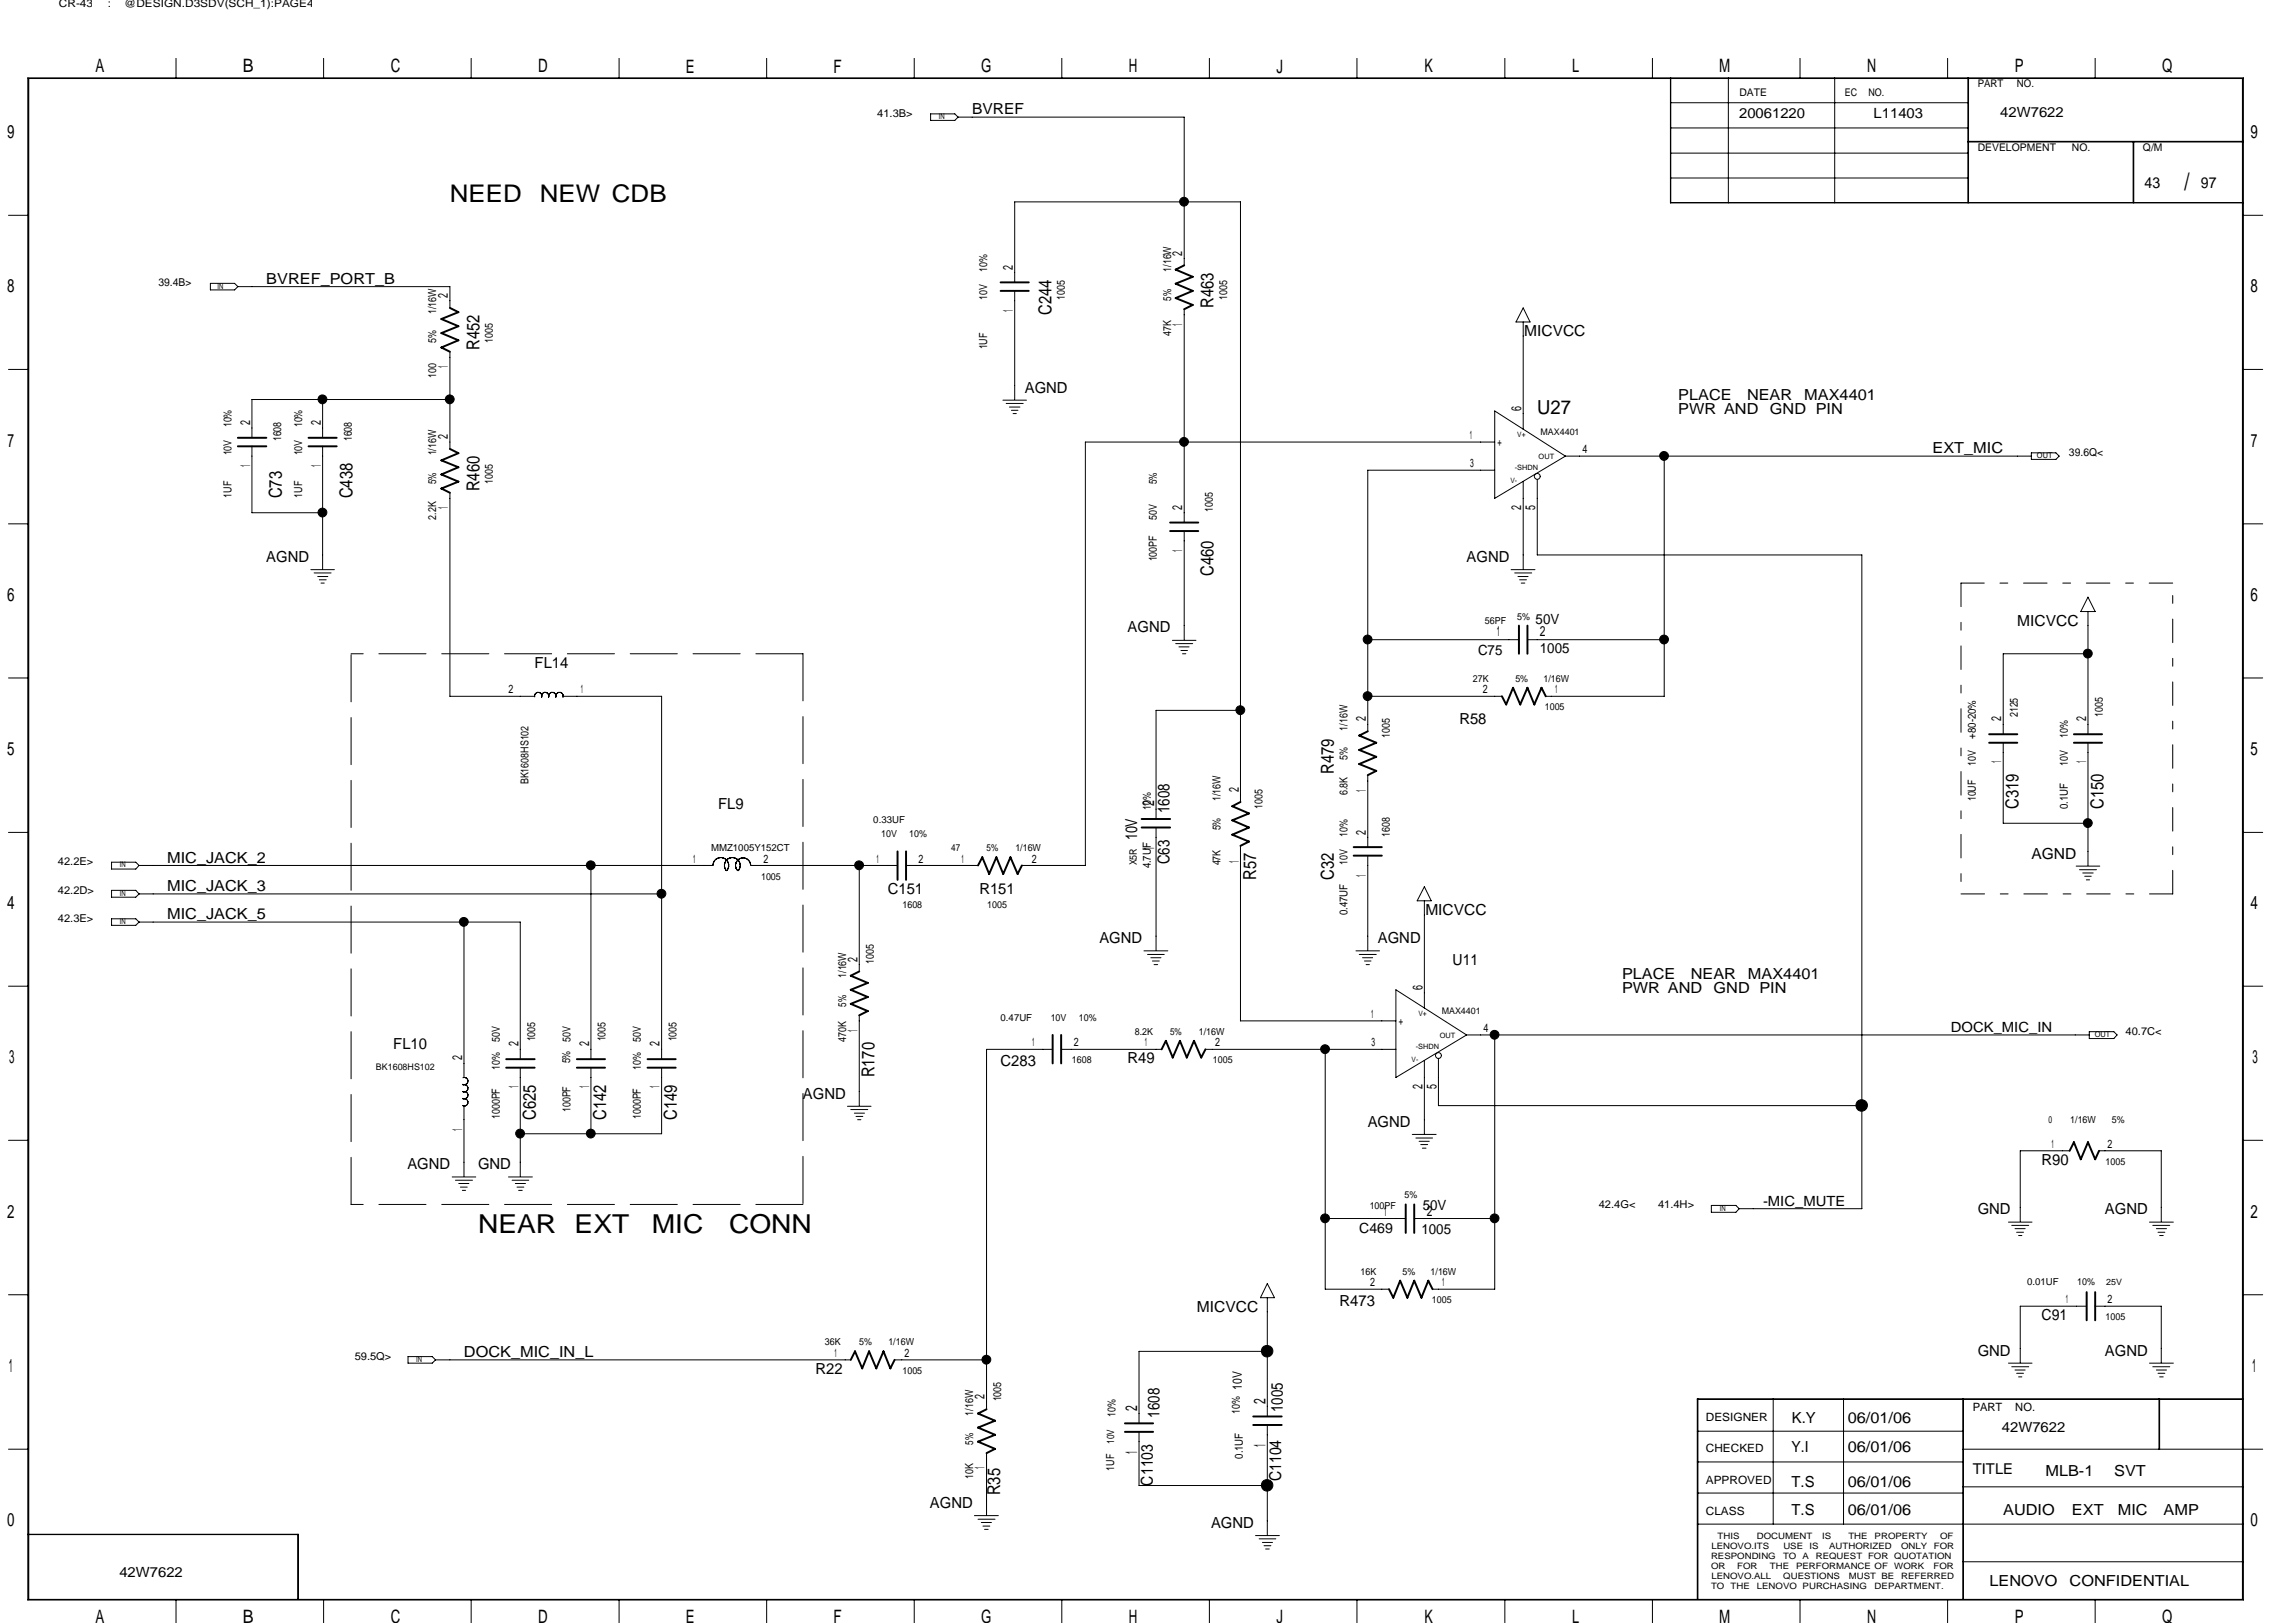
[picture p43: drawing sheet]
<svg xmlns="http://www.w3.org/2000/svg" width="297mm" height="210mm" viewBox="0 0 297 210" stroke-linecap="round" stroke-linejoin="round" font-family="sans-serif">
<defs><g id="words">
<g font-size="3.4">
<text x="61.8" y="159.5">NEAR</text>
<text x="74.3" y="159.5">EXT</text>
<text x="84.3" y="159.5">MIC</text>
<text x="94.3" y="159.5">CONN</text>
</g>
<g font-size="3.1">
<text x="58.2" y="26.1">NEED</text>
<text x="69.8" y="26.1">NEW CDB</text>
<text x="282.6" y="24.6">/</text>
</g>
<text font-size="2.5" x="198.9" y="53.5">U27</text>
<g font-size="2.4">
<text x="12.4" y="9.4">A</text>
<text x="31.4" y="9.4">B</text>
<text x="50.5" y="9.4">C</text>
<text x="69.6" y="9.4">D</text>
<text x="88.7" y="9.4">E</text>
<text x="107.8" y="9.4">F</text>
<text x="127" y="9.4">G</text>
<text x="146" y="9.4">H</text>
<text x="165.1" y="9.4">J</text>
<text x="184.3" y="9.4">K</text>
<text x="203.4" y="9.4">L</text>
<text x="222.4" y="9.4">M</text>
<text x="241.6" y="9.4">N</text>
<text x="260.6" y="9.4">P</text>
<text x="279.7" y="9.4">Q</text>
<text x=".9" y="17.9">9</text>
<text x="291.2" y="17.9">9</text>
<text x=".9" y="37.8">8</text>
<text x="291.2" y="37.8">8</text>
<text x="1" y="57.8">7</text>
<text x="291.2" y="57.8">7</text>
<text x=".9" y="77.8">6</text>
<text x="291.2" y="77.8">6</text>
<text x=".9" y="97.7">5</text>
<text x="291.2" y="97.7">5</text>
<text x=".9" y="117.6">4</text>
<text x="291.2" y="117.6">4</text>
<text x="1.2" y="137.6">3</text>
<text x="291.4" y="137.6">3</text>
<text x=".9" y="157.5">2</text>
<text x="291.2" y="157.5">2</text>
<text x="1.1" y="177.5">1</text>
<text x="291.4" y="177.5">1</text>
<text x=".9" y="197.4">0</text>
<text x="291.2" y="197.4">0</text>
<text x="12.4" y="210">A</text>
<text x="31.4" y="210">B</text>
<text x="50.5" y="210">C</text>
<text x="69.6" y="210">D</text>
<text x="127" y="210">G</text>
<text x="146" y="210">H</text>
<text x="184.3" y="210">K</text>
<text x="203.4" y="210">L</text>
<text x="222.4" y="210">M</text>
<text x="241.6" y="210">N</text>
<text x="260.6" y="210">P</text>
<text x="279.7" y="210">Q</text>
<text x="88.7" y="210">E</text>
<text x="107.8" y="210">F</text>
<text x="165.1" y="210">J</text>
</g>
<g font-size="2.3">
<text x="136" y="40.7" transform="rotate(-90 136 40.7)">C244</text>
<text x="157" y="39.8" transform="rotate(-90 157 39.8)">R463</text>
<text x="62" y="45.3" transform="rotate(-90 62 45.3)">R452</text>
<text x="36.4" y="64.5" transform="rotate(-90 36.4 64.5)">C73</text>
<text x="45.6" y="64.5" transform="rotate(-90 45.6 64.5)">C438</text>
<text x="62" y="63.6" transform="rotate(-90 62 63.6)">R460</text>
<text x="157" y="74.5" transform="rotate(-90 157 74.5)">C460</text>
<text x="172.5" y="100.1" transform="rotate(-90 172.5 100.1)">R479</text>
<text x="261.2" y="104.7" transform="rotate(-90 261.2 104.7)">C319</text>
<text x="272.1" y="104.7" transform="rotate(-90 272.1 104.7)">C150</text>
<text x="162.5" y="113.8" transform="rotate(-90 162.5 113.8)">R57</text>
<text x="172.5" y="113.8" transform="rotate(-90 172.5 113.8)">C32</text>
<text x="113.2" y="139.4" transform="rotate(-90 113.2 139.4)">R170</text>
<text x="69.3" y="144.9" transform="rotate(-90 69.3 144.9)">C625</text>
<text x="78.4" y="144.9" transform="rotate(-90 78.4 144.9)">C142</text>
<text x="87.6" y="144.9" transform="rotate(-90 87.6 144.9)">C149</text>
<text x="129.4" y="193.5" transform="rotate(-90 129.4 193.5)">R35</text>
</g>
<g font-size="2.1">
<text x="149.3" y="104.3" transform="rotate(-90 149.3 104.3)">2</text>
<text x="151.3" y="105.2" transform="rotate(-90 151.3 105.2)">1608</text>
<text x="147.1" y="108.7" transform="rotate(-90 147.1 108.7)">10V</text>
<text x="149.3" y="109.9" transform="rotate(-90 149.3 109.9)">1</text>
<text x="151.3" y="111.8" transform="rotate(-90 151.3 111.8)">C63</text>
<text x="147.1" y="182.5" transform="rotate(-90 147.1 182.5)">2</text>
<text x="150" y="183.4" transform="rotate(-90 150 183.4)">1608</text>
<text x="163.7" y="181.6" transform="rotate(-90 163.7 181.6)">2</text>
<text x="165.9" y="182.7" transform="rotate(-90 165.9 182.7)">1005</text>
<text x="147.1" y="188.1" transform="rotate(-90 147.1 188.1)">1</text>
<text x="163.7" y="187.2" transform="rotate(-90 163.7 187.2)">1</text>
<text x="165.7" y="191.6" transform="rotate(-90 165.7 191.6)">C1104</text>
<text x="149.1" y="192.2" transform="rotate(-90 149.1 192.2)">C1103</text>
</g>
<g font-size="2">
<text x="125.8" y="14.8">BVREF</text>
<text x="277.4" y="24.3">43</text>
<text x="284.7" y="24.3">97</text>
<text x="34.5" y="36.7">BVREF_PORT_B</text>
<text x="197.2" y="43.5">MICVCC</text>
<text x="132.6" y="50.8">AGND</text>
<text x="217.1" y="53.5">PWR AND</text>
<text x="217.1" y="51.7">PLACE</text>
<text x="226" y="51.7">NEAR</text>
<text x="229" y="53.5">GND PIN</text>
<text x="233.4" y="51.7">MAX4401</text>
<text x="250" y="58.6">EXT_MIC</text>
<text x="34.5" y="72.7">AGND</text>
<text x="189.7" y="72.7">AGND</text>
<text x="145.9" y="81.8">AGND</text>
<text x="261" y="80.9">MICVCC</text>
<text x="69.2" y="86.4">FL14</text>
<text x="188.8" y="93.7">R58</text>
<text x="92.9" y="104.7">FL9</text>
<text x="21.6" y="111.6">MIC_JACK_2</text>
<text x="262.8" y="111.1">AGND</text>
<text x="21.6" y="118.9">MIC_JACK_5</text>
<text x="21.6" y="115.3">MIC_JACK_3</text>
<text x="114.8" y="115.7">C151</text>
<text x="126.7" y="115.7">R151</text>
<text x="184.4" y="118.4">MICVCC</text>
<text x="142.2" y="122">AGND</text>
<text x="178.3" y="122">AGND</text>
<text x="187.9" y="124.8">U11</text>
<text x="209.8" y="126.6">PLACE</text>
<text x="209.8" y="128.4">PWR AND</text>
<text x="218.7" y="126.6">NEAR</text>
<text x="221.7" y="128.4">GND PIN</text>
<text x="226.1" y="126.6">MAX4401</text>
<text x="50.9" y="135.8">FL10</text>
<text x="129.5" y="137.9">C283</text>
<text x="145.9" y="137.6">R49</text>
<text x="103.9" y="142.2">AGND</text>
<text x="176.9" y="145.8">AGND</text>
<text x="52.7" y="151.3">AGND</text>
<text x="61.8" y="151.3">GND</text>
<text x="264.1" y="150.7">R90</text>
<text x="255.9" y="157.1">GND</text>
<text x="272.3" y="157.1">AGND</text>
<text x="154.9" y="169.7">MICVCC</text>
<text x="173.3" y="169">R473</text>
<text x="264.1" y="170.8">C91</text>
<text x="60" y="175.6">DOCK_MIC_IN_L</text>
<text x="105.5" y="177.8">R22</text>
<text x="255.9" y="175.4">GND</text>
<text x="272.3" y="175.4">AGND</text>
<text x="231.8" y="184.1">K.Y</text>
<text x="239.1" y="184.1">06/01/06</text>
<text x="231.8" y="187.8">Y.I</text>
<text x="239.1" y="187.8">06/01/06</text>
<text x="264.6" y="190.9">MLB-1</text>
<text x="273.5" y="190.9">SVT</text>
<text x="120.3" y="195.1">AGND</text>
<text x="156.7" y="197.7">AGND</text>
<text x="231.8" y="196">T.S</text>
<text x="231.8" y="192.4">T.S</text>
<text x="239.1" y="196">06/01/06</text>
<text x="239.1" y="192.4">06/01/06</text>
<text x="259.2" y="196">AUDIO</text>
<text x="268.1" y="196">EXT</text>
<text x="274" y="196">MIC</text>
<text x="279.9" y="196">AMP</text>
<text x="257.4" y="205.2">LENOVO</text>
<text x="267.8" y="205.2">CONFIDENTIAL</text>
</g>
<text font-size="1.9" x="255.2" y="190.7">TITLE</text>
<g font-size="1.8">
<text x="225" y="15.3">20061220</text>
<text x="242.4" y="15.3">L11403</text>
<text x="258.8" y="15.1">42W7622</text>
<text x="131" y="34.9" transform="rotate(-90 131 34.9)">2</text>
<text x="152.9" y="33.1" transform="rotate(-90 152.9 33.1)">2</text>
<text x="58" y="38.6" transform="rotate(-90 58 38.6)">2</text>
<text x="131" y="40.3" transform="rotate(-90 131 40.3)">1</text>
<text x="58" y="47.6" transform="rotate(-90 58 47.6)">1</text>
<text x="152.9" y="42.2" transform="rotate(-90 152.9 42.2)">1</text>
<text x="196.8" y="53.2" transform="rotate(-90 196.8 53.2)">6</text>
<text x="32.4" y="55" transform="rotate(-90 32.4 55)">2</text>
<text x="41.5" y="55" transform="rotate(-90 41.5 55)">2</text>
<text x="58" y="56.8" transform="rotate(-90 58 56.8)">2</text>
<text x="32.4" y="60.4" transform="rotate(-90 32.4 60.4)">1</text>
<text x="41.5" y="60.4" transform="rotate(-90 41.5 60.4)">1</text>
<text x="58" y="65.9" transform="rotate(-90 58 65.9)">1</text>
<text x="152.9" y="66" transform="rotate(-90 152.9 66)">2</text>
<text x="152.9" y="71.4" transform="rotate(-90 152.9 71.4)">1</text>
<text x="196.8" y="66" transform="rotate(-90 196.8 66)">2</text>
<text x="198.6" y="66" transform="rotate(-90 198.6 66)">5</text>
<text x="193.6" y="82.3">1</text>
<text x="198.7" y="80.7">50V</text>
<text x="199.2" y="82.3">2</text>
<text x="191.2" y="84.7">C75</text>
<text x="199.2" y="84.5">1005</text>
<text x="176.7" y="93.3" transform="rotate(-90 176.7 93.3)">2</text>
<text x="258.9" y="93.3" transform="rotate(-90 258.9 93.3)">2</text>
<text x="269.9" y="93.3" transform="rotate(-90 269.9 93.3)">2</text>
<text x="258.9" y="98.8" transform="rotate(-90 258.9 98.8)">1</text>
<text x="269.9" y="98.8" transform="rotate(-90 269.9 98.8)">1</text>
<text x="160.3" y="102.5" transform="rotate(-90 160.3 102.5)">2</text>
<text x="176.7" y="108" transform="rotate(-90 176.7 108)">2</text>
<text x="176.7" y="102.4" transform="rotate(-90 176.7 102.4)">1</text>
<text x="160.3" y="111.6" transform="rotate(-90 160.3 111.6)">1</text>
<text x="176.7" y="113.4" transform="rotate(-90 176.7 113.4)">1</text>
<text x="111" y="124.4" transform="rotate(-90 111 124.4)">2</text>
<text x="184" y="128.1" transform="rotate(-90 184 128.1)">6</text>
<text x="59.8" y="137.2" transform="rotate(-90 59.8 137.2)">2</text>
<text x="67.1" y="135.4" transform="rotate(-90 67.1 135.4)">2</text>
<text x="76.2" y="135.4" transform="rotate(-90 76.2 135.4)">2</text>
<text x="85.3" y="135.4" transform="rotate(-90 85.3 135.4)">2</text>
<text x="111" y="133.5" transform="rotate(-90 111 133.5)">1</text>
<text x="252.4" y="133.5">DOCK_MIC_IN</text>
<text x="67.1" y="140.8" transform="rotate(-90 67.1 140.8)">1</text>
<text x="76.2" y="140.8" transform="rotate(-90 76.2 140.8)">1</text>
<text x="85.3" y="140.8" transform="rotate(-90 85.3 140.8)">1</text>
<text x="184" y="140.9" transform="rotate(-90 184 140.9)">2</text>
<text x="185.8" y="140.9" transform="rotate(-90 185.8 140.9)">5</text>
<text x="59.8" y="146.3" transform="rotate(-90 59.8 146.3)">1</text>
<text x="228.1" y="156">-MIC_MUTE</text>
<text x="175.8" y="159.5">C469</text>
<text x="179" y="157.3">1</text>
<text x="183.9" y="159.6">1005</text>
<text x="184.1" y="156.5">50V</text>
<text x="184.6" y="157.3">2</text>
<text x="127.4" y="181.1" transform="rotate(-90 127.4 181.1)">2</text>
<text x="259" y="185.2">42W7622</text>
<text x="127.4" y="190.1" transform="rotate(-90 127.4 190.1)">1</text>
<text x="15.4" y="204">42W7622</text>
</g>
<text font-size="1.7" x="160.7" y="179.8" transform="rotate(-90 160.7 179.8)">10V</text>
<g font-size="1.5">
<text x="190.2" y="56.8">1</text>
<text x="204.7" y="58.6">4</text>
<text x="190.2" y="60.4">3</text>
<text x="65.8" y="89.7">2</text>
<text x="75.1" y="89.7">1</text>
<text x="191.9" y="89.7">2</text>
<text x="201.2" y="89.7">1</text>
<text x="89.7" y="111.6">1</text>
<text x="98.8" y="111.6">2</text>
<text x="113.4" y="111.6">1</text>
<text x="118.8" y="111.6">2</text>
<text x="124.4" y="111.6">1</text>
<text x="133.5" y="111.6">2</text>
<text x="177.4" y="131.7">1</text>
<text x="133.5" y="135.3">1</text>
<text x="138.9" y="135.3">2</text>
<text x="148.1" y="135.3">1</text>
<text x="157.2" y="135.3">2</text>
<text x="177.4" y="135.3">3</text>
<text x="191.9" y="133.5">4</text>
<text x="265.4" y="148.5">1</text>
<text x="272.7" y="148.5">2</text>
<text x="177.2" y="166.4">2</text>
<text x="186.6" y="166.4">1</text>
<text x="267.2" y="168.6">1</text>
<text x="272.7" y="168.6">2</text>
<text x="107.9" y="175.5">1</text>
<text x="117" y="175.5">2</text>
<text x="220.7" y="183.9">DESIGNER</text>
<text x="255.2" y="182.6">PART</text>
<text x="260.7" y="182.6">NO.</text>
<text x="220.7" y="191.9">APPROVED</text>
<text x="220.7" y="187.9">CHECKED</text>
<text x="220.7" y="196">CLASS</text>
</g>
<g font-size="1.4">
<text x="7.6" y=".9">CR-43</text>
<text x="14" y=".9">:</text>
<text x="16.1" y=".9">@DESIGN.D3SDV(SCH_1):PAGE4</text>
<text x="255.9" y="11.3">PART</text>
<text x="260.9" y="11.3">NO.</text>
<text x="113.5" y="15.1">41.3B&gt;</text>
<text x="225" y="12.4">DATE</text>
<text x="238.7" y="12.4">EC</text>
<text x="241.7" y="12.4">NO.</text>
<text x="255.9" y="19.6">DEVELOPMENT</text>
<text x="268.1" y="19.6">NO.</text>
<text x="277.2" y="19.6">Q/M</text>
<text x="127.7" y="35.2" transform="rotate(-90 127.7 35.2)">10%</text>
<text x="151.5" y="35.2" transform="rotate(-90 151.5 35.2)">1/16W</text>
<text x="20.5" y="37">39.4B&gt;</text>
<text x="56.4" y="40.6" transform="rotate(-90 56.4 40.6)">1/16W</text>
<text x="127.7" y="38.8" transform="rotate(-90 127.7 38.8)">10V</text>
<text x="137.7" y="38.8" transform="rotate(-90 137.7 38.8)">1005</text>
<text x="151.5" y="38.9" transform="rotate(-90 151.5 38.9)">5%</text>
<text x="158.7" y="38.8" transform="rotate(-90 158.7 38.8)">1005</text>
<text x="56.4" y="44.4" transform="rotate(-90 56.4 44.4)">5%</text>
<text x="63.8" y="44.3" transform="rotate(-90 63.8 44.3)">1005</text>
<text x="127.7" y="45.2" transform="rotate(-90 127.7 45.2)">1UF</text>
<text x="151.5" y="43.5" transform="rotate(-90 151.5 43.5)">47K</text>
<text x="56.4" y="48.9" transform="rotate(-90 56.4 48.9)">100</text>
<text x="30" y="58.9" transform="rotate(-90 30 58.9)">10V</text>
<text x="30" y="55.3" transform="rotate(-90 30 55.3)">10%</text>
<text x="36.4" y="57.1" transform="rotate(-90 36.4 57.1)">1608</text>
<text x="39.1" y="58.9" transform="rotate(-90 39.1 58.9)">10V</text>
<text x="39.1" y="55.3" transform="rotate(-90 39.1 55.3)">10%</text>
<text x="45.5" y="57.1" transform="rotate(-90 45.5 57.1)">1608</text>
<text x="56.4" y="58.9" transform="rotate(-90 56.4 58.9)">1/16W</text>
<text x="193.8" y="57.7">+</text>
<text x="267.7" y="59">39.6Q&lt;</text>
<text x="30" y="64.4" transform="rotate(-90 30 64.4)">1UF</text>
<text x="39.1" y="64.4" transform="rotate(-90 39.1 64.4)">1UF</text>
<text x="56.4" y="62.7" transform="rotate(-90 56.4 62.7)">5%</text>
<text x="63.8" y="62.6" transform="rotate(-90 63.8 62.6)">1005</text>
<text x="149.6" y="62.7" transform="rotate(-90 149.6 62.7)">5%</text>
<text x="56.4" y="67.2" transform="rotate(-90 56.4 67.2)">2.2K</text>
<text x="149.6" y="67.2" transform="rotate(-90 149.6 67.2)">50V</text>
<text x="156.9" y="66.3" transform="rotate(-90 156.9 66.3)">1005</text>
<text x="149.6" y="72.6" transform="rotate(-90 149.6 72.6)">100PF</text>
<text x="174.3" y="94.5" transform="rotate(-90 174.3 94.5)">1/16W</text>
<text x="179.8" y="95.5" transform="rotate(-90 179.8 95.5)">1005</text>
<text x="255.6" y="95.5" transform="rotate(-90 255.6 95.5)">+80-20%</text>
<text x="261.1" y="92.8" transform="rotate(-90 261.1 92.8)">2125</text>
<text x="267.5" y="95.5" transform="rotate(-90 267.5 95.5)">10%</text>
<text x="272" y="92.7" transform="rotate(-90 272 92.7)">1005</text>
<text x="68.4" y="101.5" transform="rotate(-90 68.4 101.5)">BK1608HS102</text>
<text x="174.3" y="98.3" transform="rotate(-90 174.3 98.3)">5%</text>
<text x="255.6" y="99.1" transform="rotate(-90 255.6 99.1)">10V</text>
<text x="267.5" y="99.1" transform="rotate(-90 267.5 99.1)">10V</text>
<text x="148.9" y="104.8" transform="rotate(-90 148.9 104.8)">10%</text>
<text x="157.9" y="107.4" transform="rotate(-90 157.9 107.4)">5%</text>
<text x="157.9" y="103.7" transform="rotate(-90 157.9 103.7)">1/16W</text>
<text x="163.3" y="104.6" transform="rotate(-90 163.3 104.6)">1005</text>
<text x="174.3" y="102.9" transform="rotate(-90 174.3 102.9)">6.8K</text>
<text x="255.6" y="103.7" transform="rotate(-90 255.6 103.7)">10UF</text>
<text x="267.5" y="104.7" transform="rotate(-90 267.5 104.7)">0.1UF</text>
<text x="7.5" y="111.9">42.2E&gt;</text>
<text x="148.9" y="112.4" transform="rotate(-90 148.9 112.4)">4.7UF</text>
<text x="157.9" y="112" transform="rotate(-90 157.9 112)">47K</text>
<text x="174.3" y="111.9" transform="rotate(-90 174.3 111.9)">10V</text>
<text x="174.3" y="108.2" transform="rotate(-90 174.3 108.2)">10%</text>
<text x="179.8" y="108.2" transform="rotate(-90 179.8 108.2)">1608</text>
<text x="7.5" y="119.3">42.3E&gt;</text>
<text x="7.5" y="115.6">42.2D&gt;</text>
<text x="174.3" y="118.4" transform="rotate(-90 174.3 118.4)">0.47UF</text>
<text x="113.1" y="124.7" transform="rotate(-90 113.1 124.7)">1005</text>
<text x="109.5" y="130.3" transform="rotate(-90 109.5 130.3)">5%</text>
<text x="109.5" y="126.5" transform="rotate(-90 109.5 126.5)">1/16W</text>
<text x="64.7" y="134.8" transform="rotate(-90 64.7 134.8)">50V</text>
<text x="69.3" y="134.7" transform="rotate(-90 69.3 134.7)">1005</text>
<text x="73.8" y="137.6" transform="rotate(-90 73.8 137.6)">5%</text>
<text x="73.8" y="134.8" transform="rotate(-90 73.8 134.8)">50V</text>
<text x="78.4" y="134.7" transform="rotate(-90 78.4 134.7)">1005</text>
<text x="82.9" y="134.8" transform="rotate(-90 82.9 134.8)">50V</text>
<text x="87.5" y="134.7" transform="rotate(-90 87.5 134.7)">1005</text>
<text x="109.5" y="134.8" transform="rotate(-90 109.5 134.8)">470K</text>
<text x="181" y="132.6">+</text>
<text x="275" y="133.9">40.7C&lt;</text>
<text x="64.7" y="138.4" transform="rotate(-90 64.7 138.4)">10%</text>
<text x="73.8" y="143.9" transform="rotate(-90 73.8 143.9)">100PF</text>
<text x="82.9" y="138.4" transform="rotate(-90 82.9 138.4)">10%</text>
<text x="64.7" y="144.8" transform="rotate(-90 64.7 144.8)">1000PF</text>
<text x="82.9" y="144.8" transform="rotate(-90 82.9 144.8)">1000PF</text>
<text x="206.8" y="156.3">42.4G&lt;</text>
<text x="214.5" y="156.3">41.4H&gt;</text>
<text x="45.9" y="175.9">59.5Q&gt;</text>
<text x="125.9" y="183.2" transform="rotate(-90 125.9 183.2)">1/16W</text>
<text x="129.5" y="181.3" transform="rotate(-90 129.5 181.3)">1005</text>
<text x="144.3" y="183.3" transform="rotate(-90 144.3 183.3)">10%</text>
<text x="160.4" y="183" transform="rotate(-90 160.4 183)">10%</text>
<text x="125.9" y="186.9" transform="rotate(-90 125.9 186.9)">5%</text>
<text x="125.9" y="191.4" transform="rotate(-90 125.9 191.4)">10K</text>
<text x="144.1" y="190.3" transform="rotate(-90 144.1 190.3)">1UF</text>
<text x="160.8" y="188.7" transform="rotate(-90 160.8 188.7)">0.1UF</text>
</g>
<g font-size="1.3">
<text x="192.1" y="80.7">56PF</text>
<text x="196.3" y="80.2">5%</text>
<text x="190.5" y="88.2">27K</text>
<text x="196" y="88.2">5%</text>
<text x="199.7" y="88.2">1/16W</text>
<text x="199.9" y="91.9">1005</text>
<text x="113" y="106.5">0.33UF</text>
<text x="92" y="110.2">MMZ1005Y152CT</text>
<text x="98.5" y="113.8">1005</text>
<text x="114" y="108.3">10V</text>
<text x="117.6" y="108.3">10%</text>
<text x="123.1" y="110.2">47</text>
<text x="127.6" y="110.2">5%</text>
<text x="131.4" y="110.2">1/16W</text>
<text x="147.1" y="112" transform="rotate(-90 147.1 112)">X5R</text>
<text x="116.8" y="117.5">1608</text>
<text x="127.7" y="117.5">1005</text>
<text x="129.5" y="132.1">0.47UF</text>
<text x="135.9" y="132.1">10V</text>
<text x="138.7" y="137.6">1608</text>
<text x="139.6" y="132.1">10%</text>
<text x="146.8" y="133.9">8.2K</text>
<text x="151.4" y="133.9">5%</text>
<text x="155.1" y="133.9">1/16W</text>
<text x="156.9" y="137.6">1005</text>
<text x="265" y="145.2">0</text>
<text x="267.8" y="145.2">1/16W</text>
<text x="273.2" y="145.2">5%</text>
<text x="181.7" y="154.9">5%</text>
<text x="272.4" y="150.7">1005</text>
<text x="177.2" y="156.4">100PF</text>
<text x="176" y="165">16K</text>
<text x="181.4" y="165">5%</text>
<text x="185.1" y="165">1/16W</text>
<text x="262.3" y="166.2">0.01UF</text>
<text x="268.7" y="166.2">10%</text>
<text x="185.2" y="168.6">1005</text>
<text x="272.4" y="170.8">1005</text>
<text x="106.7" y="174.1">36K</text>
<text x="111.2" y="174.1">5%</text>
<text x="114.9" y="174.1">1/16W</text>
<text x="116.8" y="177.8">1005</text>
<text x="144.1" y="186.8" transform="rotate(-90 144.1 186.8)">10V</text>
</g>
<g font-size="1.2">
<text x="199.3" y="56.2">MAX4401</text>
<text x="186.5" y="131.1">MAX4401</text>
<text x="48.6" y="138.4">BK1608HS102</text>
</g>
<g font-size="1.1">
<text x="272.5" y="166.2">25V</text>
<text x="221.4" y="203">OR</text>
<text x="221.4" y="201.7">RESPONDING</text>
<text x="221.4" y="200.4">LENOVO.ITS</text>
<text x="222.2" y="199.1">THIS</text>
<text x="224.7" y="203">FOR</text>
<text x="227.3" y="199.1">DOCUMENT</text>
<text x="229" y="203">THE</text>
<text x="230.7" y="201.7">TO</text>
<text x="230.7" y="200.4">USE</text>
<text x="232.4" y="203">PERFORMANCE OF</text>
<text x="233.2" y="201.7">A</text>
<text x="234.1" y="200.4">IS</text>
<text x="234.9" y="201.7">REQUEST FOR QUOTATION</text>
<text x="235.8" y="199.1">IS</text>
<text x="236.6" y="200.4">AUTHORIZED</text>
<text x="239.1" y="199.1">THE</text>
<text x="242.5" y="199.1">PROPERTY</text>
<text x="245.1" y="203">WORK</text>
<text x="246" y="200.4">ONLY</text>
<text x="250.1" y="203">FOR</text>
<text x="250.2" y="200.4">FOR</text>
<text x="251" y="199.1">OF</text>
<text x="221.4" y="205.6">TO</text>
<text x="221.4" y="204.3">LENOVO.ALL</text>
<text x="223.9" y="205.6">THE</text>
<text x="227.3" y="205.6">LENOVO PURCHASING</text>
<text x="230.7" y="204.3">QUESTIONS</text>
<text x="239.2" y="204.3">MUST BE</text>
<text x="242.5" y="205.6">DEPARTMENT.</text>
<text x="246" y="204.3">REFERRED</text>
</g>
<g font-size="1">
<text x="121.5" y="15.4">IN</text>
<text x="28.1" y="37.4">IN</text>
<text x="263.5" y="59.3">OUT</text>
<text x="15.5" y="112.2">IN</text>
<text x="15.5" y="115.9">IN</text>
<text x="15.5" y="119.5">IN</text>
<text x="271" y="134.2">OUT</text>
<text x="222.5" y="156.6">IN</text>
<text x="53.8" y="176.2">IN</text>
</g>
<g font-size=".9">
<text x="196.3" y="56.6">V+</text>
<text x="199" y="59.4">OUT</text>
<text x="195.4" y="62.5">V-</text>
<text x="196" y="60.8">-SHDN</text>
<text x="183.5" y="131.5">V+</text>
<text x="182.6" y="137.4">V-</text>
<text x="183.2" y="135.8">-SHDN</text>
<text x="186.3" y="134.3">OUT</text>
</g>
</g></defs>
<g fill="none" stroke="#000" stroke-width=".25">
<path d="M58.2 39.8l1.1 .6-2.2 .9 2.2 .9-2.2 .9 2.2 .9-2.2 1 1.1 .5M129.5 37.6h3.6M129.5 36.5h3.6M153.2 34.3l-1.1 .6 2.2 .9-2.2 .9 2.2 .9-2.2 1 2.2 .9-1.1 .5M30.8 57.7h3.7M30.8 56.6h3.7M39.9 57.7h3.7M39.9 56.6h3.7M58.2 58.1l1.1 .5-2.2 1 2.2 .9-2.2 .9 2.2 .9-2.2 .9 1.1 .6M151.4 68.7h3.6M151.4 67.6h3.6M177 94.6l-1.2 .6 2.3 .9-2.3 .9 2.3 .9-2.3 .9 2.3 .9-1.1 .6"/>
<path d="M194.3 90.1l.6 1 .8-2.1 1 2.1 .9-2.1 .9 2.1 .9-2.1 .6 1.1M196.5 80.9v3.7M197.6 80.9v3.7M257.3 96.1h3.7M257.3 95h3.7M268.3 96.1h3.6M268.3 95h3.6M116.1 110.2v3.6M117.2 110.2v3.6M126.5 112l.6-1.1 .9 2.2 .9-2.2 .9 2.2 .9-2.2 1 2.2 .5-1.1M147.7 107.1h3.7M147.7 106h3.7"/>
<path d="M160.5 103.8l-1.1 .5 2.2 .9-2.2 .9 2.2 1-2.2 .9 2.2 .9-1.1 .5M175.1 110.7h3.7M175.1 109.6h3.7M65.5 138.1h3.7M65.5 137h3.7M74.6 138.1h3.7M74.6 137h3.7M83.8 138.1h3.6M83.8 137h3.6M111.2 125.7l-1.1 .5 2.2 1-2.2 .9 2.2 .9-2.2 .9 2.2 .9-1.1 .6M136.2 133.9v3.7M137.3 133.9v3.7"/>
<path d="M150.3 135.8l.5-1.1 .9 2.1 1-2.1 .8 2.1 1-2.1 .9 2.1 .6-1M181.9 155.8v3.7M183 155.8v3.7M267.8 148.9l.5-1.1 .9 2.2 .9-2.2 1 2.2 .5-1.1M110.1 175.9l.5-1.1 .9 2.2 .9-2.2 1 2.2 .9-2.2 .9 2.2 .5-1.1M179.7 166.8l.6 1.1 .8-2.2 1 2.2 .9-2.2 .9 2.2 .9-2.2 .5 1.1M270 167.2v3.6M271.1 167.2v3.6M127.6 182.3l-1.1 .6 2.2 .9-2.2 .9 2.2 .9-2.2 .9 2.2 1-1.1 .5M145.5 185.3h3.7M145.5 184.1h3.7M162.1 184.4h3.7"/>
<path d="M162.1 183.3h3.7"/>
</g>
<path d="M253.7 75.4v40.3M281.1 75.4h-27.4M253.7 115.7h27.4M281.1 115.7v-40.3" fill="none" stroke="#000" stroke-width=".13" stroke-dasharray="3 2 1 2"/>
<path d="M103.9 84.6h-58.5M103.9 84.6v71.2M45.4 155.8v-71.2M103.9 155.8h-58.5" fill="none" stroke="#000" stroke-width=".13" stroke-dasharray="6.1 2"/>
<g fill="none" stroke="#000" stroke-width=".13">
<path d="M3.6 10.1h286.6v196.9h-286.6zM3.7 10.2h286.4v196.7h-286.4zM22.8 7.5v2.6M41.9 7.5v2.6M61 7.5v2.6M80.1 7.5v2.6M99.2 7.5v2.6M118.3 7.5v2.6M120.4 14.7h3.1l.4 .5-.4 .4h-3.1zM123.9 15.2h29.3v19.1M137.4 7.5v2.6M156.5 7.5v2.6"/>
<path d="M175.6 7.5v2.6M194.7 7.5v2.6M213.8 7.5v2.6M216.1 10.1v16.1h74.1M216.1 19.8h38.5M216.1 16.6h38.5M216.1 13.3h38.5M216.2 10.1v16.1M223.6 10.1v16.1M232.9 7.5v2.6M237.4 10.1v16.1M252 7.5v2.6"/>
<path d="M254.6 18.4h35.6M254.6 10.1v16.1M254.6 18.3h35.6M254.7 10.1v16.1M271.1 7.5v2.6M276 18.4v7.8M276.1 18.4v7.8M1.1 27.9h2.5M27.2 36.7h3.1l.5 .4-.5 .4h-3.1zM30.8 37.1h27.4v2.7M131.3 36.5v-10.4h29.2v77.7M131.3 37.6v14.1"/>
<path d="M197.1 39.8l.8 1.9h-1.8zM216.1 26.2h74.1M216.2 23h38.4M290.2 27.9h2.5M1.1 47.8h2.5M32.6 57.7v8.6h9.1M41.7 51.7v4.9M41.7 57.7v15.9M58.2 51.7h-25.6v4.9M58.2 45.5v12.6M129.7 51.8h3.1M130.2 52.2h2.2"/>
<path d="M130.6 52.7h1.3M130.8 53.1h.9M131.1 53.5h.4M153.2 40v27.6M193.4 57.2h-53v54.8h-8.2M193.4 53.2l9.1 5.8-9.1 5.5zM197.1 41.7v13.8M202.5 59h60.3M215.3 59v31.1h-15.3M262.8 58.6h3.2l.4 .4-.4 .4h-3.2zM290.2 47.8h2.5M1.1 67.8h2.5"/>
<path d="M40.2 73.7h3.1M40.6 74.1h2.2M41.1 74.6h1.3M41.3 75h.9M41.5 75.4h.4M58.2 63.8v26.3h11M153.2 68.7v14.1M193.4 60.8h-16.4v33.8M195.5 73.7h3.1M196 74.1h2.2M196.4 74.6h1.3M196.6 75h.9"/>
<path d="M196.8 75.4h.5M197.1 62.3v11.3M198.9 62v9.8h42v84.6h-15.9M270.1 79.1v15.9M270.1 77.3l1 1.8h-1.9zM290.2 67.8h2.5M1.1 87.7h2.5M69.2 90v.2M69.3 89.7l-.1 .3M69.6 89.6l-.3 .1M69.7 89.6l.3 .1M70 89.7l.1 .3"/>
<path d="M70.1 90v.2M70.1 90.1v.1M70.1 89.7v.1M70.2 89.7l-.1 .3M70.5 89.6l-.3 .1M70.6 89.6l.3 .1M70.9 89.7l.1 .2M71 89.9l-.1 .3M71.1 89.7l-.1 .2M71.5 89.6l-.3 .1M71.5 89.6l.3 .1M71.8 89.7l.1 .2"/>
<path d="M71.9 89.9v.3M72 89.7l-.1 .2M72.4 89.6l-.3 .1M72.4 89.6l.3 .1M72.8 89.7l.1 .3M72.8 90.1h12.8v46.9M72.9 90.1l-.1 .1M151.7 82.8h3M152.1 83.3h2.2M152.5 83.7h1.3M152.8 84.2h.8M153 84.6h.4"/>
<path d="M160.5 91.9h-10.9v14.1M177 90.1h17.3M177 82.8h19.5M197.6 82.8h17.7M259.2 96.1v10.4h10.9M270.1 84.6h-10.9v10.4M270.1 96.1v15.9M290.2 87.7h2.5M1.1 107.7h2.5M14.4 118.9h3.2l.4 .4-.4 .4h-3.2zM14.4 111.5h3.2l.4 .5-.4 .4h-3.2zM14.4 115.2h3.2l.4 .5-.4 .4h-3.2z"/>
<path d="M18 112h74.3M18 119.3h49.3v17.7M18 115.7h67.6M60 119.3v20.1M76.5 112v25M92.5 111.3l-.2 .3-.1 .3M93.3 111h-.4l-.3 .2M93.3 111h.3l.4 .3M93.7 112l.1 .3 .2 .3M93.8 111.5v.1M94 111.3l.2 .3 .1 .4M94 111.3l-.2 .3-.1 .3"/>
<path d="M94.3 112l-.1 .3-.2 .3M94.3 111h.1M94.7 111h-.3l-.3 .2M94.8 111h.3l.4 .3 .3-.3h.3M95.2 112v.3l.2 .3M95.2 111.1h.1M95.4 111.3l-.2 .3v.3M95.5 111.3l.2 .3 .1 .4M95.6 111.5h.1M95.8 112l-.1 .3-.2 .3M96.2 111h.3l.3 .3M96.9 111.3l.2 .3v.3"/>
<path d="M97.1 112h19M111.2 112v13.7M117.2 112h9.3M149.6 107.1v15.8M160.5 109.4v22.7h20.1M177 100.3v9.3M177 110.7v12.2M184.3 116.5v13.9M184.3 114.7l.9 1.8h-1.9zM268.6 112.1h3M269 112.5h2.2M269.4 112.9h1.4"/>
<path d="M269.7 113.4h.8M269.9 113.8h.4M290.2 107.7h2.5M1.1 127.6h2.5M60.1 139.4h-.2M60.1 139.4l.3 .1M60.4 139.6l.1 .3M60.5 139.9l-.1 .3M67.3 138.1v14.1M76.5 138.1v8.6M85.6 138.1v8.6h-18.3M111.2 131.4v11.6"/>
<path d="M136.2 135.8h-8.6v46.5M137.3 135.8h13M148 123h3.1M148.5 123.5h2.1M148.9 123.9h1.3M149.1 124.3h.9M149.3 124.8h.5M156 135.8h24.6M171.4 135.8v31h8.3M175.4 123h3.1M175.8 123.5h2.3M176.3 123.9h1.3"/>
<path d="M176.5 124.3h.9M176.7 124.8h.5M180.6 128.1l9.1 5.8-9.1 5.5zM184.3 137.2v9.5M186.1 136.9v6.1h54.8M189.7 133.9h80.6M193.4 133.9v32.9h-8.1M270.3 133.5h3.2l.4 .4-.4 .5h-3.2zM290.2 127.6h2.5M1.1 147.5h2.5M58.5 152.3h3M58.9 152.7h2.2"/>
<path d="M59.3 153.1h1.4M59.6 153.6h.8M59.8 154h.4M59.9 143l.1 .1M59.9 141.2l.1 .1M59.9 142.1v.1M59.9 140.3h.1M59.9 142.2h.3M59.9 142.2h.1M59.9 140.3h.3M59.9 140.3v.1M60 143v9.2"/>
<path d="M60.1 141.2l-.2 .1M60.1 141.2l.3 .2M60.2 142.2l.2 .1M60.2 140.3l.2 .2M60.2 142.1h.1M60.4 143l-.3 .1M60.4 141.2l-.3 .1M60.4 142.1l-.2 .1M60.4 140.3h-.2M60.4 142.3l.1 .3M60.4 140.5l.1 .3M60.4 141.4l.1 .3"/>
<path d="M60.5 141.9h.1M60.5 140.8l-.1 .3M60.5 141.7l-.1 .3M60.5 142.7l-.1 .3M65.8 152.3h3.1M66.2 152.7h2.2M66.7 153.1h1.3M66.9 153.6h.9M67.1 154h.5M109.6 143.1h3.1M110.1 143.6h2.2M110.5 144h1.3"/>
<path d="M110.7 144.4h.9M111 144.9h.4M171.4 157.6h10.5M182.7 146.8h3.1M183 157.6h10.4M183.2 147.2h2.1M183.6 147.7h1.3M183.8 148.1h.9M184 148.5h.5M221.4 156h3.2l.4 .4-.4 .4h-3.2zM259.8 158.1h3.1M260.3 158.5h2.2"/>
<path d="M260.7 159h1.3M260.9 159.4h.9M261.2 159.9h.4M267.8 148.9h-6.4v9.1M271.6 148.9h8v9.1M278.1 158.1h3.1M278.5 158.5h2.2M279 159h1.3M279.2 159.4h.9M279.4 159.9h.5M290.2 147.5h2.5M1.1 167.5h2.5"/>
<path d="M52.8 175.5h3.1l.4 .4-.4 .5h-3.1zM56.3 175.9h53.8M115.7 175.9h11.9M164 167.9v15.4M164 166.1l.9 1.8h-1.8zM164 174.8h-16.6v9.3M259.8 176.4h3.1M260.3 176.8h2.2M260.7 177.2h1.3M260.9 177.7h.9M261.2 178.1h.4M270 169h-8.6v7.3"/>
<path d="M271.1 169h8.5v7.3M278.1 176.4h3.1M278.5 176.8h2.2M279 177.2h1.3M279.2 177.7h.9M279.4 178.1h.5M290.2 167.5h2.5M1.1 187.5h2.5M3.6 198.5h35v8.4M3.6 198.5h35M38.5 198.5v8.4M126.1 196.1h3.1"/>
<path d="M126.5 196.6h2.2M127 197h1.3M127.2 197.4h.9M127.4 197.9h.4M127.6 188v8M147.4 185.3v6.9h16.6M162.4 198.7h3.1M162.9 199.1h2.2M163.3 199.6h1.3M163.5 200h.9M164 184.4v14.2M219.6 197.2h70.6"/>
<path d="M219.6 181.1h70.6M219.6 193.2h34.4M219.6 189.1h34.4M219.6 185.2h34.4M219.7 181v25.9M229.4 181v16.2M238.5 181v16.2M254 187.5h38.7M254 181v25.9M254 192.4h36.2M279.3 181v6.5M279.4 181v6.5"/>
<path d="M290.2 181h-70.6v25.9M22.8 206.9v3M41.9 206.9v3M61 206.9v3M80.1 206.9v3M99.2 206.9v3M118.3 206.9v3M137.4 206.9v3M156.5 206.9v3M163.7 200.4h.5M175.6 206.9v3M194.7 206.9v3"/>
<path d="M213.8 206.9v3M232.9 206.9v3M252 206.9v3M254 202.1h36.2M271.1 206.9v3"/>
<circle cx="198.9" cy="61.6" r=".38"/>
<circle cx="186.1" cy="136.6" r=".38"/>
</g>
<g fill="#000" stroke="#000" stroke-width=".13">
<circle cx="153.2" cy="26.1" r=".57"/>
<circle cx="41.7" cy="51.7" r=".57"/>
<circle cx="58.2" cy="51.7" r=".57"/>
<circle cx="153.2" cy="57.2" r=".57"/>
<circle cx="215.3" cy="59" r=".57"/>
<circle cx="41.7" cy="66.3" r=".57"/>
<circle cx="160.5" cy="91.9" r=".57"/>
<circle cx="176.9" cy="90.1" r=".57"/>
<circle cx="176.9" cy="82.7" r=".57"/>
<circle cx="215.3" cy="82.7" r=".57"/>
<circle cx="270.1" cy="84.6" r=".57"/>
<circle cx="60" cy="119.3" r=".57"/>
<circle cx="76.4" cy="111.9" r=".57"/>
<circle cx="85.6" cy="115.6" r=".57"/>
<circle cx="111.1" cy="111.9" r=".57"/>
<circle cx="270.1" cy="106.5" r=".57"/>
<circle cx="171.4" cy="135.7" r=".57"/>
<circle cx="193.4" cy="133.9" r=".57"/>
<circle cx="67.3" cy="146.7" r=".57"/>
<circle cx="76.4" cy="146.7" r=".57"/>
<circle cx="171.4" cy="157.6" r=".57"/>
<circle cx="193.4" cy="157.6" r=".57"/>
<circle cx="240.8" cy="143" r=".75"/>
<circle cx="127.6" cy="175.9" r=".57"/>
<circle cx="163.9" cy="174.8" r=".75"/>
<circle cx="163.9" cy="192.2" r=".75"/>
</g>
<use href="#words"/>
</svg>
